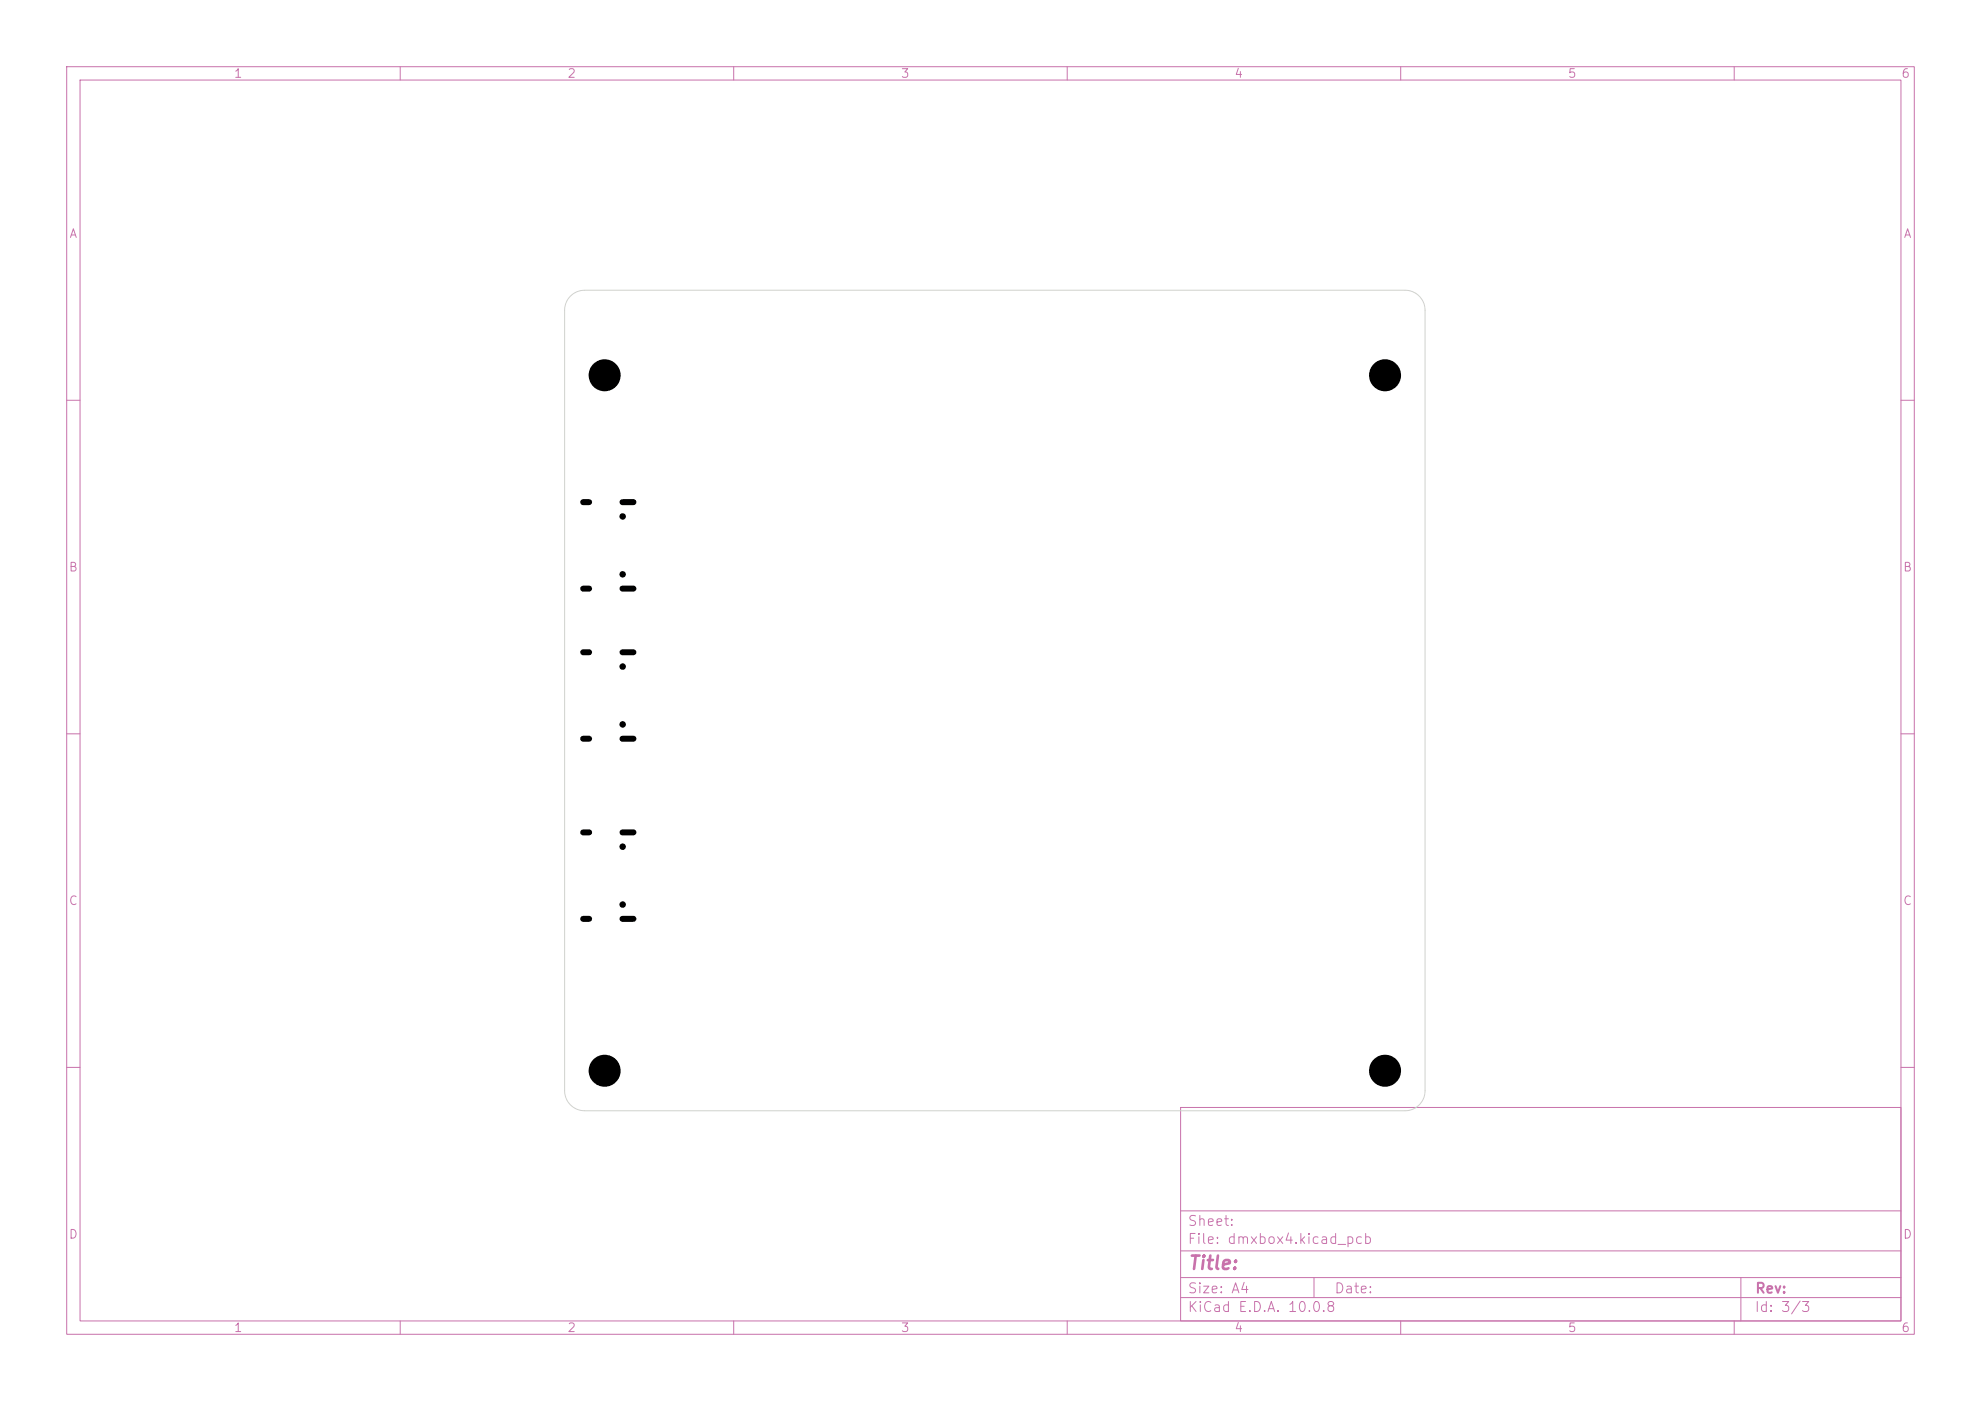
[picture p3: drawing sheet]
<svg xmlns="http://www.w3.org/2000/svg" width="297mm" height="210mm" viewBox="0 0 297 210" stroke-linecap="round" stroke-linejoin="round" font-family="sans-serif">
<defs><g id="words">
<text font-size="2" fill="#c872ab" x="178" y="190.8">Title:</text>
<g font-size="1.5" fill="#c872ab">
<text x="178" y="184.1">Sheet:</text>
<text x="178" y="186.8">File: dmxbox4.kicad_pcb</text>
<text x="178" y="197">KiCad E.D.A. 10.0.8</text>
<text x="178" y="194.2">Size: A4</text>
<text x="200" y="194.2">Date:</text>
<text x="263" y="197">Id: 3/3</text>
<text x="263" y="194.2">Rev:</text>
</g>
<g font-size="1.3" fill="#c872ab">
<text x="35" y="12">1</text>
<text x="85" y="12">2</text>
<text x="135" y="12">3</text>
<text x="185" y="12">4</text>
<text x="235" y="12">5</text>
<text x="285" y="12">6</text>
<text x="10.3" y="36">A</text>
<text x="285.3" y="36">A</text>
<text x="10.2" y="86">B</text>
<text x="285.2" y="86">B</text>
<text x="10.2" y="136">C</text>
<text x="285.2" y="136">C</text>
<text x="10.2" y="186">D</text>
<text x="285.2" y="186">D</text>
<text x="35" y="200">1</text>
<text x="85" y="200">2</text>
<text x="135" y="200">3</text>
<text x="185" y="200">4</text>
<text x="235" y="200">5</text>
<text x="285" y="200">6</text>
</g>
</g></defs>
<g fill="none" stroke="#c872ab" stroke-width=".15">
<path d="M10 10h277v190h-277zM12 12h273v186h-273zM60 10v2M110 10v2M160 10v2M210 10v2M260 10v2M10 60h2M285 60h2M10 110h2M285 110h2M10 160h2"/>
<path d="M177 166h108v32h-108zM285 160h2M60 198v2M110 198v2M160 198v2M177 194.5h108M177 191.5h108M177 187.5h108M177 181.5h108M197 191.5v3M210 198v2M260 198v2"/>
<path d="M261 191.5v6.5"/>
</g>
<path d="M85.5 44.4a3 3 0 0 1 2.2-.9h123a3 3 0 0 1 3 3v117a3 3 0 0 1-3 3h-123a3 3 0 0 1-3-3v-117a3 3 0 0 1 .8-2.1z" fill="none" stroke="#d0d2cd" stroke-width=".15"/>
<g fill="#000">
<circle cx="90.7" cy="56.3" r="2.4"/>
<circle cx="207.7" cy="56.3" r="2.4"/>
<circle cx="93.4" cy="77.4" r=".49"/>
<circle cx="93.4" cy="99.9" r=".49"/>
<circle cx="93.4" cy="86.1" r=".49"/>
<circle cx="93.4" cy="108.6" r=".49"/>
<circle cx="93.4" cy="135.6" r=".49"/>
<circle cx="93.4" cy="126.9" r=".49"/>
<circle cx="90.7" cy="160.5" r="2.4"/>
<circle cx="207.7" cy="160.5" r="2.4"/>
</g>
<path d="M87.4 75.3h.9M93.3 75.3h1.7M87.4 88.2h.9M87.4 97.8h.9M93.3 88.2h1.7M93.3 97.8h1.7M87.4 110.7h.9M93.3 110.7h1.7M87.4 124.8h.9M87.4 137.7h.9M93.3 124.8h1.7M93.3 137.7h1.7" fill="none" stroke="#000" stroke-width=".9"/>
<use href="#words"/>
</svg>
